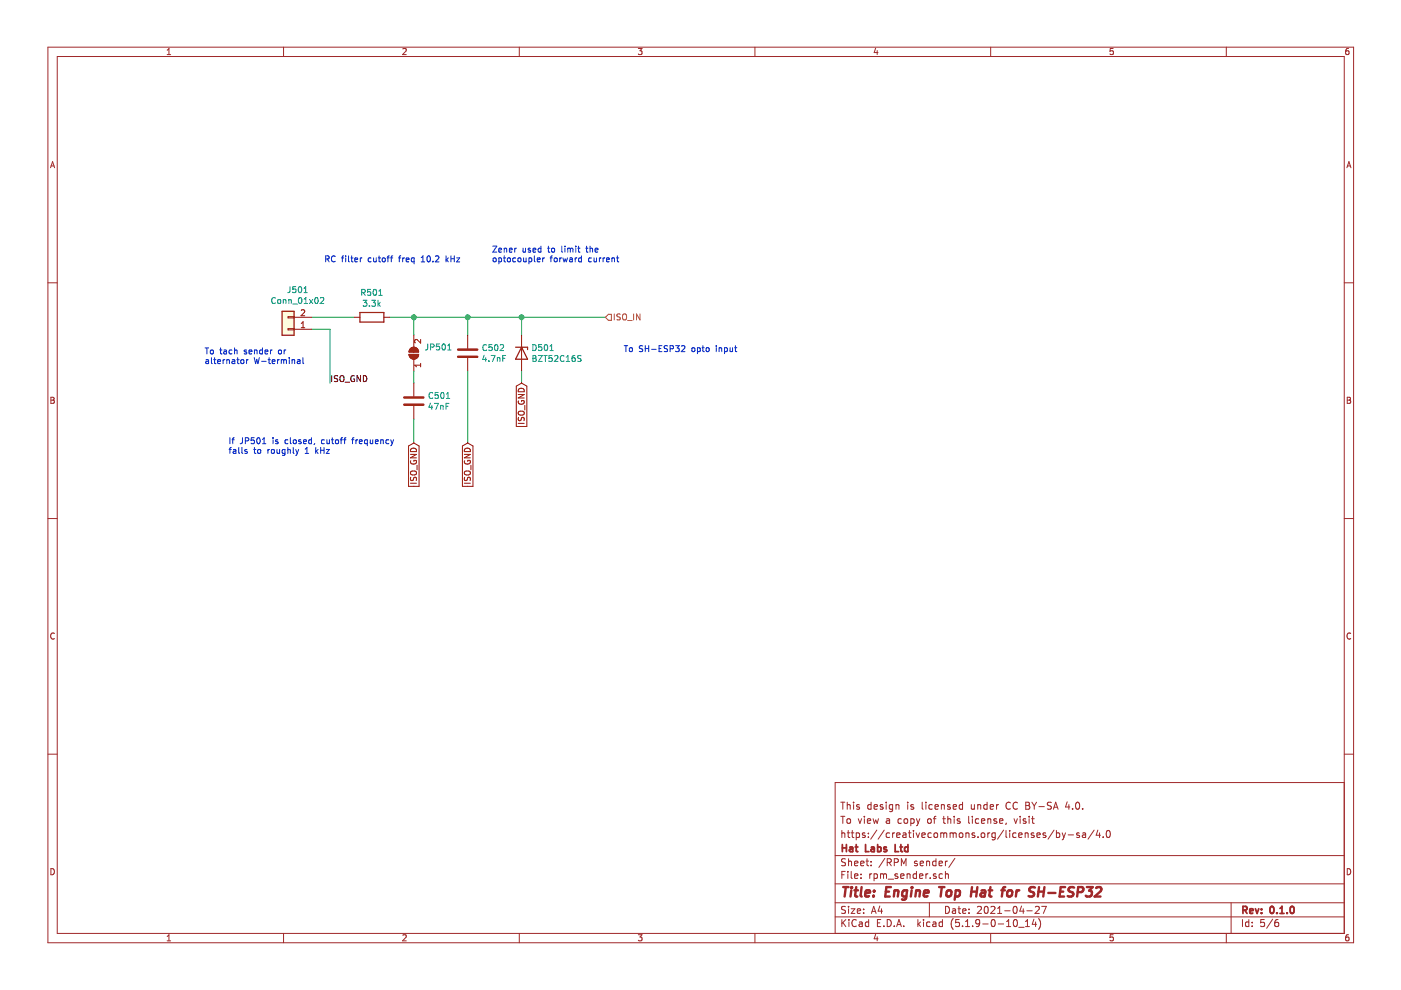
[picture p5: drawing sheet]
<svg xmlns="http://www.w3.org/2000/svg" width="297mm" height="210mm" viewBox="0 0 297 210" stroke-linecap="round" stroke-linejoin="round" font-family="sans-serif">
<path d="M.2 0h296.9v209.9h-296.9z" fill-rule="evenodd" fill="#fff" stroke="#fff" stroke-width=".21"/>
<g fill="none" stroke="#a0282a" stroke-width=".21">
<path d="M10.2 10h276.8v189.9h-276.8zM12.1 12h272.9v185.9h-272.9zM35.4 11.6h.8M35.4 10.6l.4-.3v1.3M60.1 10v2M85.4 10.4l.5-.1 .2 .3-.8 1h.8M110.1 10v2M135.3 10.3h.8l-.4 .5 .4 .1v.5l-.2 .2-.6-.2M160.1 10v2M185.6 10.2l-.3 .9h.9M186 10.7v.9M210 10v2"/>
<path d="M236 10.3h-.6l-.1 .6 .7-.1v.6l-.2 .2-.5-.2M260 10v2M285.9 10.3h-.4l-.1 .3-.1 .7 .2 .3 .5-.2-.1-.6h-.4l-.2 .2M10.7 35.6l.4-1.3 .5 1.3M10.8 35.2h.7M285.6 35.6l.4-1.3 .4 1.3M285.7 35.2h.6M10.2 60h1.9M285 60h2M10.8 84.2h.4l.3 .3-.3 .3 .3 .3-.2 .4h-.5zM10.8 84.8h.4M285.6 84.2h.5l.2 .3-.2 .3 .3 .3-.2 .4h-.6z"/>
<path d="M285.6 84.8h.5M10.2 109.9h1.9M285 109.9h2M11.5 134.3a.58 .58 0 0 0-.8 .5 .58 .58 0 0 0 .8 .6M286.4 134.3a.58 .58 0 0 0-.8 .5 .58 .58 0 0 0 .8 .6M10.2 159.9h1.9M285 159.9h2M178.3 173.1h.8M178.3 170.1h.8M178.5 176.1v1.5M178.5 176.7l.2-.1 .3 .1 .1 .9M178.7 170.1v1.5"/>
<path d="M178.7 173.1v1.5M179.6 176.6h.6M179.6 173.7l.2-.1 .5 .1v.8l-.3 .1-.4-.1zM179.6 170.1v1.5M179.6 170.7l.2-.1 .4 .1 .1 .9M179.8 176.1v1.3l.4 .2M180.5 176.6h.6M180.7 176.1v1.3l.4 .2M181 170.1v.1M181 170.6v1M181.5 176.7l.5-.1 .2 .3v.5l-.2 .2-.5-.1M181.5 176.6v1.5"/>
<path d="M182 173.6l.3 1 .4-1M182.2 170.7l-.4-.1-.2 .2 .1 .2 .5 .2v.3h-.6M183.3 173.1v.1M183.3 173.6v1M183.4 176.7l-.4-.1-.2 .2 .1 .2 .5 .1v.4h-.6M183.9 174.1l.7-.2-.1-.2-.4-.1-.2 .2 .1 .7h.5M184.1 177.4v.2M184.1 176.7v.1M184.7 170.1v1.5M184.7 170.7l-.4-.1-.3 .3v.6l.3 .1 .4-.1M185.1 173.6l.3 1 .3-.7 .3 .7 .3-1M185.3 171.1l.7-.2v-.2l-.5-.1-.2 .2 .1 .7h.6"/>
<path d="M185.9 176l-1.3 1.9M187.2 170.7l-.4-.1-.2 .2 .1 .2 .5 .2v.3h-.6M187.5 176l-1.3 1.9M187.9 170.1v.1M187.9 170.6v1M188 173.7h.5l.1 .9M188.6 176.7l-.4-.1-.3 .3 .1 .5 .2 .2 .4-.1M188.6 173.9l-.5 .1-.2 .2 .2 .4 .5-.1M189.3 170.7l-.5-.1-.3 .3 .2 .6h.6M189.3 170.6v1.2l-.3 .3-.4-.1M189.3 176.6v1M189.7 176.6l-.4 .3"/>
<path d="M190 170.7l.2-.1 .3 .1 .1 .9M190 170.6v1M190.1 177.1l.7-.2v-.2l-.5-.1-.2 .2 .1 .7h.6M191.1 173.7l-.4-.1-.3 .3 .1 .6h.6M191.5 176.7h.5l.1 .9M191.7 173.7l.3-.1 .4 .1 .1 .6-.2 .2-.3 .1-.3-.1zM192.1 176.9l-.7 .3 .2 .4 .5-.1M192.5 170.1v.1M192.5 170.6v1M192.6 176.6h.6M192.8 176.1v1.3l.4 .2M193.1 173.7l.4-.1 .3 .3-.1 .6-.2 .1-.4-.1"/>
<path d="M193.1 173.6v1.5M193.7 176.1v.1M193.7 176.6v1M193.7 170.7l-.4-.1-.2 .2 .1 .2 .5 .2v.3h-.6M194.2 176.6l.4 1 .4-1M194.3 173.6l.4 1M194.7 174.6l-.4 .5M195 173.6l-.3 1M195.4 177.1l.8-.2-.1-.2-.4-.1-.3 .2 .1 .7h.6M195.5 170.1v1.3l.2 .2M196.3 170.1v.1M196.3 170.6v1"/>
<path d="M196.7 173.7l.2-.1 .5 .1v.8l-.2 .1-.5-.1zM197.5 176.7l-.5-.1-.3 .3 .2 .6h.6M197.7 170.7l-.5-.1-.3 .3 .1 .6 .2 .1 .5-.1M197.9 173.6h.5M198.1 176.7l.2-.1 .4 .1 .1 .6-.1 .2-.4 .1-.2-.2zM198.2 171.1l.8-.2-.1-.2-.5-.1-.2 .2 .1 .7h.6M198.4 173.1l-.3 .2v1.3M199.5 176.7l.4-.1 .2 .2M199.5 176.6v1M199.6 170.7l.2-.1 .4 .1v.9M199.6 170.6v1M199.9 173.6h.5"/>
<path d="M200.1 176.8l.2-.2 .4 .1v.9M200.1 173.1v1.3l.3 .2M200.1 176.8v.8M201 173.7l.2-.1 .3 .1 .1 .9M201 173.1v1.5M201.4 176.7l.5-.1 .2 .2M201.4 176.6v1M201.4 170.7l-.3-.1-.2 .2 .1 .2 .4 .2v.3h-.5M202.1 176.8l.2-.2 .4 .1v.9M202.1 171.1l.7-.2-.1-.2-.4-.1-.2 .2v.7h.6M202.1 176.8v.8M202.3 173.1v.1"/>
<path d="M202.3 173.6v1M203.4 176.7l.2-.1 .5 .1v.7l-.2 .2-.5-.2zM203.5 173.7l-.3-.1-.3 .2 .1 .2 .5 .1v.4h-.6M204.1 170.1v1.5M204.1 170.7l-.5-.1-.2 .3v.6l.2 .1 .5-.1M204.8 176.6v1M204.8 176.7l.2-.1 .4 .1v.9M205.4 173.1v1.3l.2 .2M205.9 170.6l.1 .9 .4 .1 .2-.1M206.2 173.1v.1M206.2 173.6v1M206.6 170.6v1"/>
<path d="M206.6 176.7l-.3-.1-.2 .2 .1 .2 .4 .1v.4h-.5M207.3 170.7l.2-.1 .4 .1v.9M207.3 170.6v1M207.4 177.4v.2M207.5 173.7l-.4-.1-.3 .3 .1 .6 .2 .1 .4-.1M208.1 174.1l.7-.2-.1-.2-.4-.1-.2 .2v.7h.6M208.1 176.7l.2-.1 .4 .1v.7l-.2 .2-.4-.2zM209.3 170.7l-.4-.1-.3 .3v.6l.3 .1 .4-.1M209.3 170.1v1.5M209.4 173.7l.2-.1 .4 .1 .1 .9M209.4 173.6v1M209.4 176.6v1"/>
<path d="M209.9 176.6l-.5 .3M209.9 171.1l.8-.2-.1-.2-.5-.1-.2 .2 .1 .7h.6M211 176.6v1.2l-.3 .3-.4-.1M211 176.7l-.4-.1-.3 .3v.5l.3 .2 .4-.1M211.3 173.7l-.4-.1-.2 .2 .1 .2 .5 .1v.4h-.6M211.3 170.6v1M211.7 170.6l-.4 .3M211.9 174.1l.7-.2v-.2l-.4-.1-.3 .2 .1 .7h.6M212.8 176l-1.3 1.9M213.3 176.1v1.3l.2 .2M213.3 174.5l-.1 .3M214.1 176.1v.1"/>
<path d="M214.1 176.6v1M214.2 170.2a.59 .59 0 0 0-.7 0 .59 .59 0 0 0-.2 .7 .56 .56 0 0 0 .3 .6 .56 .56 0 0 0 .6 0M215 173.6l.3 1 .4-1M215.4 176.7l-.4-.1-.3 .3 .1 .6h.6M215.7 170.2a.59 .59 0 0 0-.7 0 .59 .59 0 0 0-.2 .7 .56 .56 0 0 0 .3 .6 .56 .56 0 0 0 .6 0M216 177.1l.7-.2-.1-.2-.4-.1-.2 .2 .1 .7h.5M216.3 173.1v.1M216.3 173.6v1M217.4 176.7l.2-.1 .3 .1 .1 .9M217.4 176.6v1M217.5 173.7l-.4-.1-.2 .2 .1 .2 .5 .1v.4h-.6M217.5 170.1h.5l.3 .3-.3 .4 .3 .1v.4l-.2 .3h-.6z"/>
<path d="M217.5 170.8h.5M218.2 173.1v.1M218.2 173.6v1M218.7 173.6h.6M218.8 170.1l.5 .8M218.9 173.1v1.3l.4 .2M219.2 176.7l-.3-.1-.3 .2 .1 .2 .5 .1v.4h-.6M219.3 170.9v.7M219.8 170.1l-.5 .8M219.8 177.1l.8-.2-.1-.2-.4-.1-.3 .2 .1 .7h.6M220.3 171h1.1M221.7 176.7l-.4-.1-.2 .2 .1 .2 .5 .1v.4h-.6"/>
<path d="M222.9 170.2l-.6-.1-.2 .3v.3l.7 .3v.5l-.2 .1-.5-.1M223.3 171.6l.5-1.5 .5 1.5M223.5 176l-1.3 1.9M223.5 171.2h.7M224 176.7l.4-.1 .3 .3-.1 .6h-.6M224 176.1v1.5M225.2 176.6l.4 1M225.6 177.6l-.4 .5M225.9 176.6l-.3 1M226.3 170l-.4 1.1h.9M226.5 177h1.1M226.6 170.6v1"/>
<path d="M227.4 171.5v.1M228.2 170.2l.2-.1a.8 .8 0 0 1 .5 .7 .8 .8 0 0 1-.5 .8l-.4-.6zM228.8 176.7l-.3-.1-.2 .2v.2l.5 .1v.4h-.5M229.5 171.5v.1M229.5 176.7h.6l.1 .9M230.2 176.9l-.7 .3 .2 .4 .5-.1M232 176l-1.3 1.9M232.8 176l-.4 1.1h.9M233.1 176.6v1M233.9 177.4v.2M234.7 176.2l.2-.1a.8 .8 0 0 1 .5 .7 .8 .8 0 0 1-.5 .8 1 1 0 0 1-.2-1.4zM285 165.9h-107.9v32"/>
<path d="M10.8 184.2a.65 .65 0 0 1 .7 .6 .65 .65 0 0 1-.7 .7zM35.4 198.5l.4-.3v1.3M35.4 199.5h.8M60.1 197.9v2M85.4 198.3l.5-.1 .2 .3-.8 1h.8M110.1 197.9v2M135.3 198.2h.8l-.4 .5 .4 .1v.6l-.2 .1-.6-.1M160.1 197.9v2M177.1 194.4h107.9M177.1 191.4h107.9M177.1 187.4h107.9M177.1 181.4h107.9"/>
<path d="M178.5 185.5h.5M178.5 195v1.5M178.7 195.6l.6 .9M179.2 184.8h-.7v1.5M179.3 192.2h-.6l-.3 .2 .1 .4 .7 .3v.4l-.2 .2-.6-.1M179.3 182.1h-.6l-.3 .2 .1 .4 .7 .3v.4l-.2 .2-.6-.1M179.3 195l-.8 .8M179.8 184.8v.1M179.8 185.3v1M179.9 182.1v1.5M179.9 192.2v.1M179.9 192.7v1"/>
<path d="M179.9 182.7l.2-.1h.4v1M180 195v.1M180 195.5v1M180.5 192.7h.8l-.8 1h.8M180.5 184.8v1.3l.2 .2M181.2 185.8l.7-.2-.1-.3h-.4l-.2 .2 .1 .7h.5M181.2 183.1l.7-.2-.1-.3h-.4l-.2 .2 .1 .7h.5M181.5 195.1a.59 .59 0 0 0-.7 0 .59 .59 0 0 0-.2 .7 .56 .56 0 0 0 .3 .6 .56 .56 0 0 0 .6-.1M181.8 193.2l.7-.2-.1-.2-.4-.1-.2 .2v.7h.6M182.2 195.5h.6v1M182.5 183.1l.7-.2-.1-.3h-.4l-.2 .2 .1 .7h.5M182.6 186.1v.2"/>
<path d="M182.6 185.3v.2M182.8 195.8l-.5 .1-.2 .2 .2 .4 .5-.1M183.1 193.5v.2M183.1 192.8v.1M183.6 182.6h.6M183.8 182.1v1.3l.4 .2M184.2 195.5h-.5l-.2 .2v.6l.2 .2 .5-.1M184.2 195v1.5M184.4 185.3v1M184.7 183.4v.2M184.7 182.6v.2M184.8 193.7l.4-1.5 .5 1.5"/>
<path d="M184.8 185.3l-.4 .2M184.9 193.2h.7M185.3 185.3h.4l.3 .2v.6l-.3 .2-.4-.1M185.3 185.3v1.5M185.6 198.1l-.3 .9h.9M186 198.6v.9M186 195.7h.5M186.5 192.1l-.3 1.1h.9M186.7 185.4l.4-.1 .2 .2M186.7 185.3v1M186.7 195h-.7v1.5h.7M186.9 192.7v1"/>
<path d="M187.3 185.5l.2-.2h.4l.1 1M187.3 185.5v.8M187.4 196.3v.2M187.6 182l-1.3 1.9M188.1 195a.76 .76 0 0 1 .9 .7 .76 .76 0 0 1-.9 .8zM188.1 182.9l.7-.1 .2-.2-.1-.4-.2-.1h-.6v1.5M188.3 186.4h1.2M188.5 182.9l.5 .7M189.6 196.3v.2M189.6 182.9l.7-.1 .2-.2-.1-.4-.2-.1h-.6v1.5M190.1 196.5l.5-1.5 .5 1.5M190.2 196h.8"/>
<path d="M190.3 185.3h-.3l-.3 .2 .1 .2 .5 .1v.4h-.6M191 185.8l.7-.2-.1-.3h-.4l-.2 .2v.7h.6M191.1 183.6v-1.5l.5 1 .5-1v1.5M191.6 196.3v.2M192.3 185.4l.2-.1h.4l.1 1M192.3 185.3v1M194.3 185.3h-.4l-.3 .2 .1 .6 .2 .2 .4-.1M194.3 184.8v1.5M194.5 182.6h-.4l-.2 .2v.2l.6 .1v.4h-.6M194.6 195v1.5M194.7 195.9l.5 .6M195 185.8l.7-.2-.1-.3h-.4l-.2 .2v.7h.6"/>
<path d="M195.1 183.1l.7-.2-.1-.3h-.4l-.2 .2 .1 .7h.5M195.2 195.5l-.6 .5M195.8 195v.1M195.8 195.5v1M196.3 185.3v1M196.5 182.6v1M196.5 182.7l.2-.1h.3l.1 1M196.7 185.3l-.4 .2M197 191.4v3M197.2 195.5h-.5l-.2 .2v.6l.2 .2 .5-.1M197.2 186.1v.2M197.8 195.5h.6v1"/>
<path d="M198.4 195.8l-.7 .3 .3 .4 .4-.1M198.4 185.3h-.3l-.2 .2 .1 .2 .4 .1v.4h-.5M198.4 182.1v1.5M198.4 182.6h-.4l-.3 .3 .1 .5 .2 .2 .4-.1M199.1 183.1l.7-.2-.1-.3h-.4l-.2 .2 .1 .7h.5M199.8 195.5h-.4l-.3 .2 .1 .6 .2 .2 .4-.1M199.8 195v1.5M199.8 185.3h-.4l-.3 .2 .1 .6 .2 .2 .4-.1M200.4 182.6v1M200.4 184.8v1.5M200.4 185.4l.3-.1h.3l.1 1M200.5 192.2a.75 .75 0 0 1 .8 .7 .75 .75 0 0 1-.8 .8z"/>
<path d="M200.9 182.6l-.5 .3M202 192.8h.5l.1 .9M202.1 194.8a1.71 1.71 0 0 0 0 2.2M202.5 182l-1.3 1.9M202.6 193l-.5 .1-.2 .2 .2 .4 .5-.1M203.1 192.7h.6M203.3 192.2v1.3l.4 .2M203.4 195h-.7l-.1 .7 .7-.1 .1 .2v.5l-.2 .2-.6-.2M204.1 196.3v.2M204.1 193.2l.7-.2-.1-.2-.4-.1-.2 .2 .1 .7h.5M204.7 196.5h.9M204.7 195.4l.4-.4v1.5"/>
<path d="M205.4 193.5v.2M205.4 192.8v.1M206.2 196.3v.2M207.2 192.3l.6-.1 .3 .4-.9 1.1h.9M207.7 195.6l-.3 .3-.4-.1-.1-.2 .1-.6h.4l.3 .2v.9l-.4 .4h-.3M208.4 195.9h1.1M208.8 192.3l.4-.1a.85 .85 0 0 1-.2 1.5l-.2-.2-.1-.4zM210 197.9v2M210.1 192.3l.6-.1 .3 .4-1 1.1h1M210.3 195h.2a.8 .8 0 0 1 .5 .7 .8 .8 0 0 1-.5 .8 1 1 0 0 1-.2-1.5zM211.5 193.7h.9M211.5 192.6l.4-.4v1.5"/>
<path d="M211.6 195.9h1.2M213 193.1h1.2M213.4 196.5h.9M213.4 195.4l.5-.4v1.5M214.9 192.3l.2-.1a.8 .8 0 0 1 .6 .7 .8 .8 0 0 1-.6 .8l-.3-.6zM215.1 195h.1a.8 .8 0 0 1 .5 .7 .8 .8 0 0 1-.5 .8 .97 .97 0 0 1-.1-1.5zM216 196.6h1.1M216.6 192.1l-.4 1.1h1M216.9 192.7v1M217.4 196.5h.9M217.4 195.4l.4-.4v1.5M217.7 193.1h1.2"/>
<path d="M219.2 194.9l-.3 1.1h.9M219.5 192.3l.6-.1 .2 .1 .1 .3-1 1.1h1M219.6 195.5v1M220.2 194.8a1.71 1.71 0 0 1 0 2.2M220.9 192.2h.9l-.6 1.5M236 198.2h-.6l-.1 .6 .7-.1v.7l-.2 .1-.5-.1M260 197.9v2M261 191.4v6.5M263.4 195v1.5M264.8 195.5h-.5l-.2 .2 .1 .7h.6M264.8 195v1.5M265.5 196.3v.2"/>
<path d="M265.5 195.5v.2M268.1 195h-.8v.7l.7-.1 .1 .2v.5l-.3 .2-.5-.2M269.8 194.9l-1.2 1.9M271 195h-.4a.96 .96 0 0 0 0 1.5l.4-.2 .1-.5-.3-.3-.4 .1-.1 .2M285.6 184.2a.65 .65 0 0 1 .8 .6 .65 .65 0 0 1-.8 .7zM285.9 198.2h-.4l-.1 .3-.1 .7 .2 .3 .5-.1-.1-.7h-.4l-.2 .2"/>
</g>
<g fill="none" stroke="#a0282a" stroke-width=".38">
<path d="M178.6 179.1v1.5M178.6 179.8h.9M179.5 179.1v1.5M180.2 179.7h.5l.1 .9M180.8 179.9l-.7 .3 .2 .4 .5-.1M181.3 179.6h.6M181.5 179.1v1.3l.4 .2M183.5 179.1v1.5h.7M184.7 179.7h.6l.1 .9M185.4 179.9l-.7 .3 .2 .4 .5-.1M186.1 179.7l.4-.1 .3 .3-.1 .5-.2 .2-.4-.1M186.1 179.1v1.5"/>
<path d="M187.9 179.7l-.3-.1-.2 .2 .1 .2 .4 .1v.4h-.5M189.8 179.1v1.5h.7M190.8 179.6h.6M191 179.1v1.3l.4 .2M192.5 179.7l-.4-.1-.3 .3 .1 .5 .2 .2 .4-.1M192.5 179.1v1.5M263.5 193l.7-.1 .2-.2-.1-.4-.2-.1h-.6v1.5M263.9 193l.5 .7M265 193.2l.7-.2-.1-.2-.4-.1-.2 .2v.7h.6M266.2 192.7l.3 1 .4-1M267.5 193.5v.2M267.5 192.8v.1"/>
<path d="M269.4 192.3l.2-.1a.8 .8 0 0 1 .5 .7 .8 .8 0 0 1-.5 .8l-.4-.6zM270.7 193.5v.2M271.4 193.7h.8M271.4 192.6l.4-.4v1.5M272.9 193.5v.2M273.7 192.3l.3-.1a.85 .85 0 0 1-.1 1.5l-.2-.2-.2-.4z"/>
</g>
<g fill="none" stroke="#a0282a" stroke-width=".51">
<path d="M178.8 188.1h1.1M179.3 188.1l-.2 2M180.5 188.8l-.2 1.3M180.6 188.1l-.1 .2M180.6 188.1l.1 .1-.2 .1M181.2 188.8h.7M181.5 188.1l-.2 1.7 .1 .2 .4 .1M182.7 188.1l-.2 1.7 .2 .3M183.5 189.4l1-.2-.1-.4h-.6l-.3 .2v1h.8M185.2 189.9v.2M185.3 188.8l.1 .1-.1 .1M185.3 188.8v.2"/>
<path d="M187.8 189h.7M188.9 188.1h-1l-.2 2h.9M189.6 188.9l.3-.1h.5l-.1 1.3M189.7 188.8l-.2 1.3M192.3 188.8h-.7l-.3 .3v.6l.3 .4 .6-.1M192.3 188.8l-.3 1.8a.56 .56 0 0 1-.8 .1M193.3 188.8l-.2 1.3M193.4 188.1l-.1 .2M193.4 188.1l.1 .1-.2 .1M194.2 188.9l.3-.1h.5l-.1 1.3M194.3 188.8l-.2 1.3M195.9 189.4l1-.2-.1-.4h-.7l-.3 1 .3 .3 .6-.1"/>
<path d="M199.1 188.1h1.1M199.7 188.1l-.3 2M200.8 188.9l.3-.1 .6 .1v.8l-.3 .3a.49 .49 0 0 1-.8-.3zM202.6 188.8h.8l.1 .3v.6a.66 .66 0 0 1-1 .3M202.7 188.8l-.3 2M206 189h1.1M206.1 188.1l-.3 2M207.2 188.1l-.2 2M208.1 188.8h.8l-.1 1.3M208.9 189.2l-.7 .1a.4 .4 0 0 0-.3 .4 .4 .4 0 0 0 .2 .4l.7-.1M209.6 188.8h.8M210 188.1l-.2 1.7v.2l.4 .1"/>
<path d="M212.3 188.8h.8M213.1 188.1l-.3 .1-.2 .2-.2 1.7M213.7 188.9l.3-.1 .6 .1v.8l-.5 .4a.48 .48 0 0 1-.6-.4zM215.6 188.8l-.2 1.3M216.1 188.8h-.4l-.2 .3M219.4 188.2l-.7-.1-.3 .2-.2 .4a.81 .81 0 0 0 .9 .5l.2 .3-.2 .4a.91 .91 0 0 1-1 .1M220.2 189h1.1M220.3 188.1l-.3 2M221.4 188.1l-.2 2M222.3 189.3h1.5M224.8 189h.6M225.8 188.1h-.9l-.3 2h1"/>
<path d="M227.7 188.2a.79 .79 0 0 0-1.1 .3v.3l.3 .2a.65 .65 0 0 1 .7 .5l-.2 .4a.87 .87 0 0 1-1 .1M228.5 189.1h.7l.4-.2 .1-.4-.1-.3-1-.1-.2 2M230.4 188.1h1.3l-.8 .7a.48 .48 0 0 1 .6 .4v.5l-.3 .3-.7 .1-.3-.2M232.4 188.3l.3-.2h.5l.2 .2 .1 .4-.1 .2-1.3 1.2h1.2"/>
</g>
<path d="M59.8 66h2.6v5.1h-2.6zM76.3 66.3h5.1v2h-5.1zM109.3 73.6h2.6v.5M110.6 73.6l1.3 2.6h-2.6z" fill="none" stroke="#981200" stroke-width=".25"/>
<g fill="none" stroke="#981200" stroke-width=".21">
<path d="M61.1 67.1h1.3v.3h-1.3zM61.1 69.7h1.3v.2h-1.3zM62.4 67.3h3.8M62.4 69.8h3.8M63.9 69.5h.7M63.9 68.6l.4-.4v1.3M63.9 65.8l.5-.1 .2 .3-.8 .9h.8M75 67.3h1.3M81.4 67.3h1.3M86.7 75.1h2.1a1.02 1.02 0 0 1-1.1 1.1 1.02 1.02 0 0 1-1-1.1zM87 73.9a1.02 1.02 0 0 1 1.1-.2 1.02 1.02 0 0 1 .7 .9h-2.1zM87.7 71.1v2.5"/>
<path d="M87.7 76.2v2.5M89.2 72v.8l-.9-.8-.4 .2 .1 .5M89.2 77v.8M89.2 77.4h-1.3l.4 .4M99.2 71.1v2.8M99.2 75.9v2.8M110.6 71.1v7.6M86.6 94.6l1.1-.7 1.2 .7v8.5h-2.3zM87 96.3h1.3l-1.3 .8h1.3M87.1 97.7a.59 .59 0 0 0 .6 .7 .59 .59 0 0 0 .5-.7l-.4-.1v.3M87.2 99.9h.9l.2 .2-.2 .5-.6 .1a.45 .45 0 0 1-.5-.6zM87.2 95.1a.66 .66 0 0 1 .8 0 .66 .66 0 0 1 .3 .7h-1.3z"/>
<path d="M87.7 81.2v2.8M87.7 86.1v2.7M88.4 98.6v1M98 94.6l1.2-.7 1.1 .7v8.5h-2.3zM98.4 96.3h1.3l-1.3 .8h1.3M98.5 97.7a.59 .59 0 0 0 .6 .7 .59 .59 0 0 0 .6-.7l-.5-.1v.3M98.6 95.1a.66 .66 0 0 1 .8 0 .66 .66 0 0 1 .3 .7h-1.3zM98.6 99.9h.9l.2 .2-.2 .5-.6 .1a.45 .45 0 0 1-.5-.6zM99.8 98.6v1M109.5 81.9l1.1-.7 1.1 .7v8.5h-2.2zM109.9 89.8h1.2M109.9 83.6h1.2l-1.2 .8h1.2"/>
<path d="M109.9 88.5v.5l.1 .2 .4-.1 .3-.6h.2l.2 .2v.5M109.9 85a.59 .59 0 0 0 .6 .7 .59 .59 0 0 0 .6-.7l-.5-.1v.3M110 82.5a.66 .66 0 0 1 .8-.1 .66 .66 0 0 1 .3 .7h-1.2zM110 87.2h1l.1 .3-.1 .4-.7 .1a.45 .45 0 0 1-.4-.5zM111.3 86v.9M87 102.5h1.3M87.1 101.2l-.1 .5 .2 .1h.4l.2-.6h.3l.2 .2-.1 .5M98.4 102.5h1.3M98.5 101.2l-.1 .5 .2 .1h.4l.2-.6h.3l.2 .2v.5"/>
</g>
<g fill="none" stroke="#009596" stroke-width=".21">
<path d="M58.4 63.2a.56 .56 0 0 0-.8 .1 .56 .56 0 0 0 .1 .7l.3 .4 .4-.2M59 63.6l.3-.1 .2 .2-.1 .6-.5-.1zM60.1 63.6h.4l.1 .8M60.1 63.5v.9M61.2 63.6h.5l.1 .8M61.2 63.5v.9M61.5 60.8l-.1 1.1-.4 .1M62.1 64.5h.9M62.7 60.8h-.6l-.1 .6 .2-.1 .5 .1v.5l-.2 .1-.5-.1M63.4 60.9l.1-.1a.67 .67 0 0 1 .5 .6 .67 .67 0 0 1-.5 .6l-.3-.4zM63.4 63.2l.2-.1a.67 .67 0 0 1 .4 .6 .67 .67 0 0 1-.4 .7l-.3-.5zM64.5 62h.7"/>
<path d="M64.5 61.1l.3-.3v1.2M64.5 63.4l.3-.3v1.3M64.5 64.4h.7M65.6 63.5l.7 .9M66.3 63.5l-.7 .9M66.8 63.2l.2-.1a.67 .67 0 0 1 .5 .6 .67 .67 0 0 1-.5 .7l-.3-.5zM67.9 63.2l.5-.1 .2 .3-.7 1h.7M76.7 62h.6l.1-.2v-.3l-.7-.1v1.2M77 62l.4 .6M77 63.7h.8l-.4 .4 .3 .2 .1 .4-.3 .2-.5-.1M78.3 64.8v.1M78.6 61.4h-.6l-.1 .6 .2-.2 .5 .2v.5l-.2 .1-.5-.1"/>
<path d="M78.8 63.7h.8l-.4 .4 .3 .2v.6h-.5l-.2-.1M79.2 61.5l.2-.1a.67 .67 0 0 1 .5 .6 .67 .67 0 0 1-.5 .6l-.3-.5zM80.1 63.7v1.2M80.2 64.5l.4 .4M80.3 62.6h.7M80.3 61.7l.4-.3v1.2M80.6 64.1l-.5 .5M90.7 72.9l-.1 1.1-.4 .2M91.3 73.6l.6-.1 .1-.1-.1-.3-.6-.2v1.3M93.2 72.9h-.6l-.1 .6 .2-.1 .5 .1v.6l-.2 .1-.5-.1M93.8 73.1l.2-.2a.67 .67 0 0 1 .5 .7 .67 .67 0 0 1-.5 .6l-.3-.5zM94.9 74.2h.7"/>
<path d="M94.9 73.3l.4-.4v1.3M102.7 75.3l-.3 .9h.7M103 75.8v.8M103.2 73.2a.56 .56 0 0 0-.8 .1 .56 .56 0 0 0 0 .7l.4 .3 .4-.1M103.6 76.5v.1M104.1 75.4h.9l-.6 1.2M104.3 73.1h-.6v.6l.1-.2 .5 .2v.5l-.2 .1-.4-.1M105 73.2l.2-.1a.67 .67 0 0 1 .4 .6 .67 .67 0 0 1-.4 .6l-.4-.5zM105.5 75.8v.8M105.5 75.9h.4l.1 .7M106.1 73.2l.4-.1 .3 .3-.8 .9h.8M106.6 76h.4"/>
<path d="M107.2 75.4h-.6v1.2M113 73.1a.64 .64 0 0 1 .7 .6 .64 .64 0 0 1-.7 .6zM113 75.4h.4l.3 .2-.3 .4 .3 .2-.2 .4h-.5zM113 76h.4M114.1 75.4h.9l-.9 1.2h.9M114.8 73.1h-.6v.6l.2-.2 .4 .2v.5l-.1 .1-.5-.1M115.3 75.4h.7M115.5 73.2l.2-.1a.67 .67 0 0 1 .4 .6 .67 .67 0 0 1-.4 .6l-.3-.5zM115.6 75.4v1.2M116.6 74.3h.7M116.6 73.4l.4-.3v1.2M117 75.4h-.6v.6l.1-.1h.5v.6l-.1 .1-.5-.1"/>
<path d="M117.6 75.5l.5-.1 .2 .3-.8 .9h.8M119.6 75.5a.56 .56 0 0 0-.8 .5 .56 .56 0 0 0 .8 .5M120.1 76.6h.7M120.1 75.7l.3-.3v1.2M121.9 75.4h-.4l-.2 .5 .1 .7h.5v-.7h-.4l-.2 .2M123.2 75.4h-.5l-.2 .2 .1 .3 .5 .3v.3l-.6 .1M91.2 85.5l-.3 .9h.8M91.5 86v.8M91.7 83.3a.56 .56 0 0 0-.7 .1 .56 .56 0 0 0 0 .8l.4 .3 .3-.1M92.1 85.5h.8l-.5 1.3M92.9 83.2h-.6l-.1 .6 .2-.1 .5 .1v.6l-.2 .1-.5-.1M93.4 86v.8"/>
<path d="M93.4 86.1l.5-.1 .1 .8M93.5 83.3l.2-.1a.67 .67 0 0 1 .5 .6 .67 .67 0 0 1-.5 .7l-.3-.5zM94.6 86.1h.4M94.6 84.5h.8M94.6 83.6l.4-.4v1.3M95.2 85.5h-.6v1.3"/>
</g>
<path d="M97.1 75.6h4.1M97.1 74.1h4.1M85.7 85.8h4.1M85.7 84.3h4.1" fill="none" stroke="#981200" stroke-width=".51"/>
<path d="M59.8 66h2.6v5.1h-2.6z" fill-rule="evenodd" fill="#fffecd" stroke="#fffecd" stroke-width=".25"/>
<g fill="#981200" stroke="#981200" stroke-width=".21">
<path d="M86.7 75.1h2.1a1.02 1.02 0 0 1-1.1 1.1 1.02 1.02 0 0 1-1-1.1z" fill-rule="evenodd"/>
<path d="M87 73.9a1.02 1.02 0 0 1 1.1-.2 1.02 1.02 0 0 1 .7 .9h-2.1z" fill-rule="evenodd"/>
</g>
<path d="M66.2 69.8h3.8v11.4M66.2 67.3h8.8M82.7 67.3h45.7M87.7 67.3v3.8M87.7 78.7v2.5M99.2 67.3v3.8M99.2 78.7v15.2M110.6 67.3v3.8M110.6 78.7v2.5M87.7 88.8v5.1" fill="none" stroke="#009300" stroke-width=".21"/>
<path d="M129 66.6h.6v1.3h-.6l-.6-.6zM130.2 66.6v1.2M131.5 66.6h-.5l-.2 .1v.3l.6 .3 .1 .3-.2 .2h-.5M132.1 66.7l.2-.1a.45 .45 0 0 1 .5 .4l-.1 .8h-.5a.92 .92 0 0 1-.1-1.1zM133.1 68h.9M134.3 66.6v1.2M135.7 66.6v1.2l-.7-1.2v1.2" fill="none" stroke="#969400" stroke-width=".21"/>
<path d="M70.3 79.6v1.3M71.6 79.7l-.5-.1-.2 .2v.3l.6 .3 .1 .3-.2 .2h-.5M72.1 79.8l.3-.2a.45 .45 0 0 1 .5 .5l-.1 .8h-.5a.92 .92 0 0 1-.2-1.1zM75.1 79.7a.59 .59 0 0 0-.7 .6 .59 .59 0 0 0 .7 .6l.1-.5h-.3M76.4 79.6v1.3l-.7-1.3v1.3M77 79.6a.64 .64 0 0 1 .8 .7 .64 .64 0 0 1-.8 .6zM73.2 81h.9" fill="none" stroke="#000" stroke-width=".21"/>
<g fill="none" stroke="#0327cd" stroke-width=".21">
<path d="M69.1 54.9l.6-.1v-.4l-.6-.2v1.3M69.4 54.9l.4 .6M71.1 54.4a.56 .56 0 0 0-.8 .5 .56 .56 0 0 0 .8 .5M72.4 54.7h.5M72.9 54.2l-.3 .2v1.1M73.3 54.2v.2M73.3 54.7v.8M73.9 54.2v1.1l.2 .2M74.4 54.7h.5M74.6 54.2v1.1l.3 .2M75.2 55.1l.6-.1v-.3h-.4l-.2 .2 .1 .6h.5M76.4 54.7v.8"/>
<path d="M76.7 54.7l-.3 .2M78.7 54.7h-.4l-.2 .2 .1 .6h.5M79.2 54.7l.1 .8 .5-.1M79.8 54.7v.8M80.2 54.7h.5M80.4 54.2v1.1l.3 .2M81.1 54.8l.2-.1 .3 .1v.7l-.5-.1zM82 54.7h.5M82.5 54.2l-.3 .2v1.1M82.8 54.7h.5M83.3 54.2l-.3 .2v1.1M84.5 54.7h.5"/>
<path d="M85 54.2l-.3 .2v1.1M85.4 54.7v.8M85.8 54.7l-.4 .2M86.1 55.1l.6-.1-.1-.3h-.3l-.2 .2 .1 .6h.4M87.8 54.7h-.4l-.2 .2 .1 .6h.5M87.8 54.7v1.3M89.3 55.5h.7M89.3 54.6l.4-.4v1.3M90.6 54.4l.2-.2a.69 .69 0 0 1 .5 .7 .69 .69 0 0 1-.5 .6l-.3-.5zM91.8 55.4v.1M92.3 54.4l.5-.2 .3 .4-.8 .9h.8M94.6 54.2v1.3"/>
<path d="M94.7 55l.3 .5M95 54.7l-.4 .5M95.6 54.2v1.3M95.6 54.9h.7M96.3 54.2v1.3M96.8 54.7h.7l-.7 .8h.7M104.5 52.2h.8l-.8 1.3h.8M104.6 54.8l.2-.1 .4 .1-.1 .7-.5-.1zM105.8 54.7h.3l.2 .2-.1 .6h-.4M105.8 53l.5-.1v-.2l-.4-.1-.1 .2v.6h.5M105.8 54.7v1.3M106.7 54.7h.5"/>
<path d="M106.9 54.2v1.1l.3 .2M106.9 52.8l.5-.1v.8M106.9 52.6v.9M107.6 54.8l.5-.1v.8l-.5-.1zM108 53l.6-.1-.1-.2-.3-.1-.2 .2v.6h.5M109.1 52.6v.9M109.3 54.7h-.3l-.3 .2 .1 .6h.5M109.5 52.6l-.4 .3M109.9 54.7l.5 .1v.7h-.4l-.2-.2zM110.9 52.6v.8l.5-.1M111 54.7l.1 .8 .4-.1M111.4 52.6v.9"/>
<path d="M111.5 54.7v.8M112.2 54.7h.3l.3 .2-.2 .6h-.4M112.2 54.7v1.3M112.5 52.7l-.3-.1-.2 .2v.2l.5 .1v.3h-.5M113 53l.6-.1v-.2l-.4-.1-.2 .2 .1 .6h.5M113.3 54.2v1.1l.2 .2M113.9 55.1l.6-.1v-.3h-.4l-.2 .2 .1 .6h.5M114.7 52.7l-.4-.1-.2 .3 .1 .5h.5M114.7 52.2v1.3M115.1 54.7v.8M115.4 54.7l-.3 .2M116.1 52.6h.5"/>
<path d="M116.3 52.2v1.1l.3 .2M116.6 54.7h.5M117.1 52.7l.4 .1v.6l-.3 .1-.3-.3zM117.1 54.2l-.3 .2v1.1M117.6 54.7h.3l.2 .2-.1 .6-.5-.1zM118.7 54.7v.8M119 54.7l-.3 .2M119.1 52.2v1.1l.2 .2M119.3 54.7l.3 .8 .2-.6 .3 .6 .2-.8M119.8 52.2v.1M119.8 52.6v.9M120.4 52.8l.3-.2 .2 .2"/>
<path d="M120.4 52.6v.9M120.8 54.7h.5v.8M120.9 52.8l.2-.2 .3 .1 .1 .8M120.9 52.8v.7M121.3 55l-.6 .2 .2 .3h.4M122 54.7v.8M122.1 52.2v.1M122.1 52.6v.9M122.3 54.7l-.3 .2M122.5 52.6h.5M122.7 52.2v1.1l.3 .2M123.3 54.7h-.4l-.2 .2 .1 .6h.5"/>
<path d="M123.3 54.2v1.3M124.2 52.6h.5M124.4 52.2v1.1l.3 .2M125.1 52.8l.5-.1v.8M125.1 52.2v1.3M125.4 54.7h-.4l-.2 .2 .1 .6h.5M125.9 54.7l.1 .8 .5-.1M126.2 53l.6-.1-.1-.2-.3-.1-.2 .2v.6h.5M126.5 54.7v.8M127.1 54.7v.8M127.4 54.7l-.3 .2M127.9 54.7v.8"/>
<path d="M128.2 54.7l-.3 .2M128.6 55.1l.6-.1-.1-.3h-.3l-.2 .2 .1 .6h.4M129.7 54.8l.5-.1 .1 .8M129.7 54.7v.8M130.7 54.7h.5M130.9 54.2v1.1l.3 .2M43.5 73.8h.7M43.7 76.3h.4l.1 .8M43.9 73.8v1.2M44.2 76.6l-.6 .2 .1 .2h.5M44.7 74.3h.5l-.1 .7h-.3l-.2-.2zM44.8 75.8v1.1l.2 .2"/>
<path d="M45.3 76.3h.5M45.5 75.8v1.1l.3 .2M46.2 76.7l.6-.1-.1-.3h-.4l-.1 .1v.6h.5M46.6 74.2h.5M46.8 73.8v1.1l.3 .1M47.3 76.3v.8M47.5 74.3h.5v.7M47.7 76.3l-.4 .2M48 74.5l-.6 .2 .1 .3h.5M48.1 76.4l.5-.1v.8M48.1 76.3v.8M49.2 74.3l-.4-.1-.2 .2 .1 .6h.5"/>
<path d="M49.2 76.3h.5l.1 .8M49.7 74.3h.5l.1 .7M49.7 73.8v1.2M49.8 76.6l-.6 .2v.2h.6M50.2 76.3h.5M50.4 75.8v1.1l.3 .2M51.2 76.3h.3l.2 .2v.4l-.2 .2-.4-.2zM52.3 74.3l-.3-.1-.2 .2v.2l.5 .1v.3h-.5M52.3 76.3v.8M52.6 76.3l-.3 .2M52.8 74.6l.6-.1-.1-.2-.3-.1-.2 .2 .1 .6h.4M53.9 75.8l.3 1.3 .2-.9 .3 .9 .3-1.3"/>
<path d="M53.9 74.3h.5l.1 .7M53.9 74.2v.8M55.5 76.6h.9M55.6 74.3l-.3-.1-.3 .2 .2 .6h.4M55.6 73.8v1.2M56.2 74.6l.6-.1-.1-.2-.3-.1-.2 .2 .1 .6h.4M56.8 76.3h.5M57 75.8v1.1l.3 .2M57.3 74.2v.8M57.7 74.2l-.4 .2M57.7 76.7l.6-.1-.1-.3h-.3l-.2 .1 .1 .6h.4M58.8 76.3v.8"/>
<path d="M59.2 74.3h.4v.7h-.3l-.3-.2zM59.2 76.3l-.4 .2M59.6 76.4l.4-.1 .2 .1M59.6 76.3v.8M60.2 76.4l.2-.1h.2l.1 .8M60.2 76.4v.7M60.2 74.2v.8M60.6 74.2l-.4 .2M61.3 75.8v.2M61.3 76.3v.8M61.9 76.4l.5-.1 .1 .8M61.9 76.3v.8"/>
<path d="M63.1 76.3h.5v.8M63.6 76.6l-.6 .2 .2 .3 .4-.1M64.2 75.8v1.1l.2 .2M132.3 73.3h.8M132.7 73.3v1.3M133.6 73.8h.4v.7l-.3 .1-.3-.3zM136.3 73.4l-.5-.1-.3 .2 .2 .3 .5 .3v.3l-.2 .2-.5-.1M136.8 73.3v1.3M136.8 73.9h.7M137.5 73.3v1.3M138.2 74.1h.9M139.7 73.9h.4"/>
<path d="M140.3 73.3h-.6v1.3h.6M141.5 73.4l-.5-.1-.1 .1v.4l.6 .3v.2l-.2 .3-.5-.1M142.1 73.9l.6-.1v-.4l-.6-.1v1.3M143.2 73.3h.8l-.4 .5 .3 .1 .1 .4-.2 .3-.6-.2M144.5 73.4l.5-.1 .2 .3-.8 1h.8M146.8 73.8l.3-.1 .2 .2-.1 .6-.5-.1zM147.9 73.8l.3-.1 .3 .2-.1 .6h-.5M147.9 73.7v1.3M148.8 73.7h.5M149 73.3v1.1l.3 .2M149.8 73.8l.3-.1 .3 .2-.2 .6-.4-.1zM151.9 73.3v.1"/>
<path d="M151.9 73.7v.9M152.5 73.8h.5v.8M152.5 73.7v.9M153.6 73.8l.4-.1 .2 .2-.1 .6h-.5M153.6 73.7v1.3M154.8 73.7v.8l.5-.1M155.3 73.7v.9M155.7 73.7h.5M155.9 73.3v1.1l.3 .2M48.6 95.3h.4M48.7 92.8v1.3M49 94.9l-.3 .1v1.1"/>
<path d="M49.2 93.2h.5M49.5 95.3h.5v.8M49.7 92.8l-.3 .2v1.1M50 95.6l-.6 .2 .1 .3h.5M50.6 94.9v1.1l.2 .1M51.3 94.9v1.1l.2 .1M51.4 92.8v1.1l-.5 .2M52 93.5l.6-.1 .2-.2-.1-.3-.7-.1v1.3M52.4 95.3h-.3l-.2 .2 .1 .2 .4 .1v.3h-.5M53.8 95.3h.5M53.9 92.8h-.6l-.1 .6 .2-.1 .5 .1v.6l-.2 .1-.5-.1M53.9 94.9v1.1l.4 .1"/>
<path d="M54.6 92.9l.1-.1a.67 .67 0 0 1 .5 .6 .67 .67 0 0 1-.5 .7l-.3-.5zM54.7 95.3h.3l.3 .2-.1 .6h-.3l-.3-.2zM55.6 94.1h.8M55.6 93.2l.4-.4v1.3M56.8 95.3v.8M57.1 95.3l-.3 .2M57.6 95.3h.3l.3 .2-.1 .6-.5-.1zM57.9 92.8v.1M57.9 93.2v.9M58.7 95.3l.1 .8 .5-.1M58.9 93.3l-.3-.1-.2 .2 .1 .2 .4 .1v.3h-.5M59.3 95.3v.8"/>
<path d="M60.4 95.3v1.1l-.5 .1M60.4 95.3h-.3l-.3 .2 .1 .6h.5M61 93.3l-.4-.1-.2 .3 .1 .5h.5M61 95.4l.5-.1 .1 .8M61 94.9v1.2M61.6 92.8v1.1l.1 .2M62.2 94.9v1.1l.2 .1M62.2 93.4l.2-.2 .4 .2-.1 .6h-.5zM62.7 95.3l.3 .8M63 96.1l-.3 .5M63.3 95.3l-.3 .8M63.8 93.3l-.3-.1-.2 .2 .1 .2 .4 .1v.3h-.5"/>
<path d="M64.4 93.6l.6-.1-.1-.2-.4-.1-.1 .2v.6h.5M64.7 96.1h.7M64.7 95.2l.4-.3v1.2M66 93.3l-.3-.1-.3 .3 .1 .5h.5M66 92.8v1.3M66.7 94l-.1 .3M66.9 94.9v1.2M67.1 95.7l.3 .4M67.4 95.3l-.5 .5M68 94.9v1.2M68 95.5h.7M68.7 94.9v1.2"/>
<path d="M68.8 93.3l-.4-.1-.2 .3 .1 .5h.5M69.2 95.3h.6l-.6 .8h.6M69.3 93.2l.1 .8h.4M69.8 93.2v.9M70.3 93.2h.5M70.4 92.8v1.1l.4 .2M71.2 93.3l.3-.1 .3 .3-.1 .5-.3 .1-.3-.2zM72.1 93.2h.5M72.6 92.8l-.3 .2v1.1M72.9 93.2h.4M73.3 92.8l-.2 .2v1.1M74.6 93.2h.4"/>
<path d="M75 92.8l-.3 .2v1.1M75.5 93.2v.9M75.8 93.2l-.3 .3M76.2 93.6l.6-.1-.1-.2-.3-.1-.2 .2 .1 .6h.4M77.9 93.3l-.4-.1-.2 .3 .1 .5h.5M77.9 93.2v1.3M78.5 93.2v.8h.5M79 93.2v.9M79.6 93.6l.6-.1-.1-.2-.3-.1-.2 .2v.6h.5M80.7 93.4l.5-.1 .1 .8M80.7 93.2v.9M82.4 93.3l-.4-.1-.2 .3 .1 .5h.5"/>
<path d="M82.8 93.2l.3 .9M83.1 94.1l-.3 .4M83.4 93.2l-.3 .9"/>
</g>
<g fill="#009300" stroke="#009300" stroke-width=".21">
<circle cx="99.2" cy="67.3" r=".51"/>
<circle cx="110.6" cy="67.3" r=".51"/>
<circle cx="87.7" cy="67.3" r=".51"/>
</g>
</svg>
